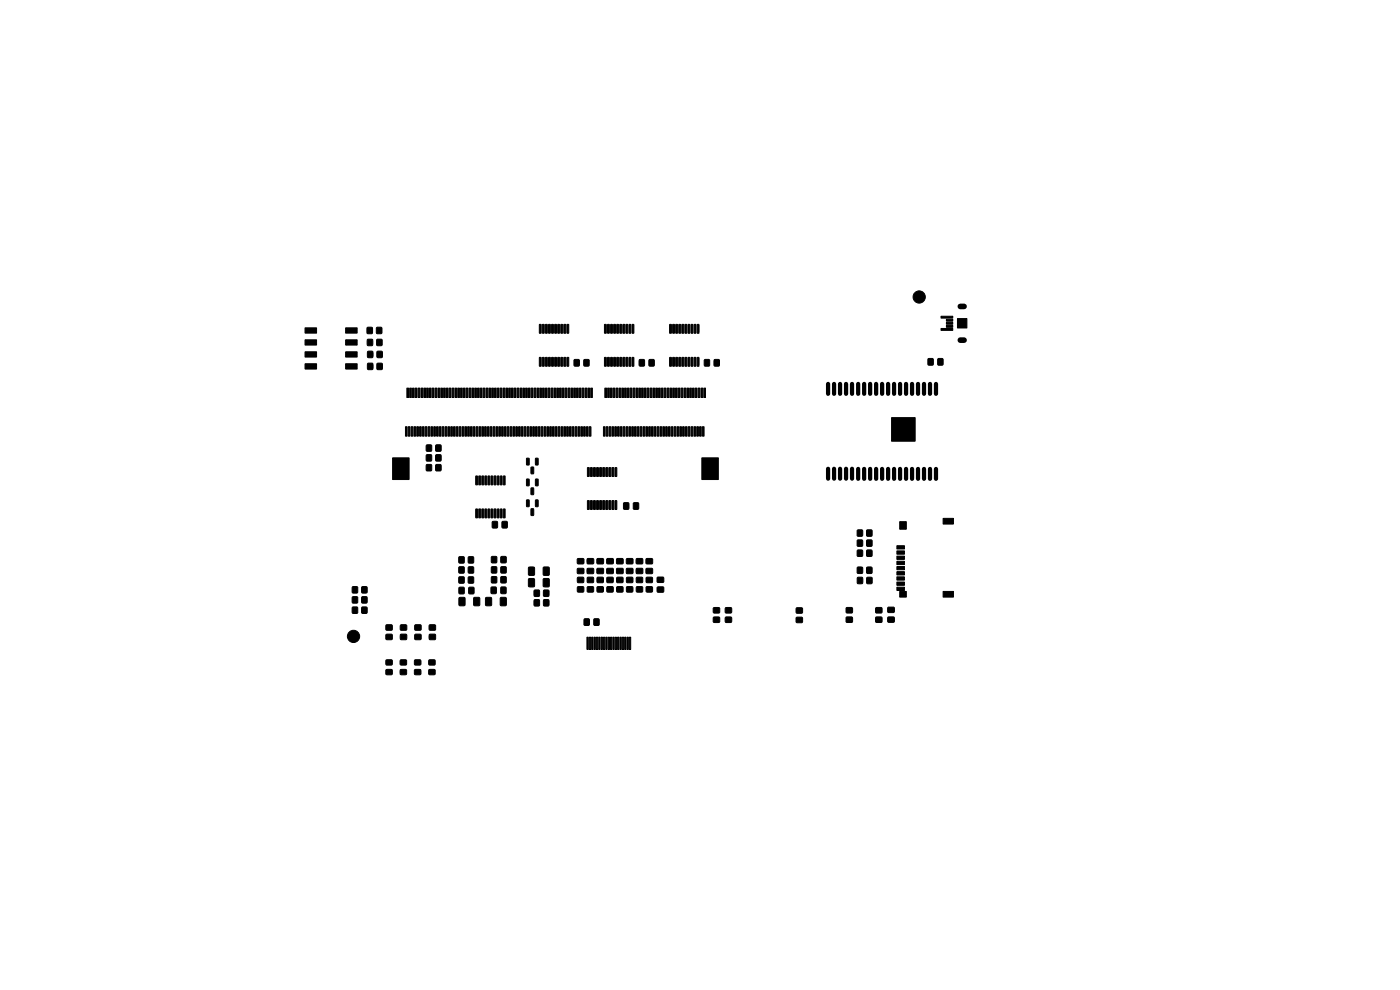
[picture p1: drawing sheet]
<svg xmlns="http://www.w3.org/2000/svg" width="297mm" height="210mm" viewBox="0 0 297 210" stroke-linecap="round" stroke-linejoin="round" font-family="sans-serif">
<g fill="#000" stroke="#000" stroke-width=".21">
<path d="M64.7 69.5h2.5v1.2h-2.5zM64.7 72.1h2.5v1.1h-2.5zM64.7 74.6h2.5v1.1h-2.5zM64.7 77.2h2.5v1.1h-2.5zM73.3 77.2h2.5v1.1h-2.5zM73.3 74.6h2.5v1.1h-2.5zM73.3 72.1h2.5v1.1h-2.5zM73.3 69.5h2.5v1.2h-2.5zM77.9 69.5h1.1v1.2h-1.1zM78 72h1v1.3h-1zM78 74.6h1.1v1.2h-1.1zM78 77.1h1.1v1.3h-1.1z"/>
<path d="M79.9 69.5h1.1v1.2h-1.1zM80 72h1v1.3h-1zM80 74.6h1.1v1.2h-1.1zM80 77.1h1.1v1.3h-1.1zM114.4 68.8l.4 .1-.1 1.8-.3-.1zM114.4 75.8l.4 .1-.1 1.8-.3-.1zM115.1 68.8l.4 .1-.1 1.8-.3-.1zM115.1 75.8l.4 .1-.1 1.8-.3-.1zM115.7 68.8l.4 .1-.1 1.8-.3-.1zM115.7 75.8l.4 .1-.1 1.8-.3-.1zM116.4 68.8l.4 .1-.1 1.8-.3-.1zM116.4 75.8l.4 .1-.1 1.8-.3-.1z"/>
<path d="M117 68.8l.4 .1-.1 1.8-.3-.1zM117 75.8l.4 .1-.1 1.8-.3-.1zM117.7 68.8l.4 .1-.1 1.8-.3-.1zM117.7 75.8l.4 .1-.1 1.8-.3-.1zM118.3 68.8l.4 .1-.1 1.8-.3-.1zM118.3 75.8l.4 .1-.1 1.8-.3-.1zM119 68.8l.4 .1-.1 1.8-.3-.1zM119 75.8l.4 .1-.1 1.8-.3-.1zM119.6 68.8l.4 .1-.1 1.8-.3-.1zM119.6 75.8l.4 .1-.1 1.8-.3-.1zM120.3 68.8l.4 .1-.1 1.8-.3-.1zM120.3 75.8l.4 .1-.1 1.8-.3-.1z"/>
<path d="M121.8 76.3h1.1v1.3h-1.1zM123.9 76.3h1v1.3h-1zM128.3 68.8l.3 .1-.1 1.8-.3-.1zM128.3 75.8l.3 .1-.1 1.8-.3-.1zM128.9 68.8l.4 .1-.1 1.8-.3-.1zM128.9 75.8l.4 .1-.1 1.8-.3-.1zM129.6 68.8l.3 .1-.1 1.8-.3-.1zM129.6 75.8l.3 .1-.1 1.8-.3-.1zM130.2 68.8l.4 .1-.1 1.8-.3-.1zM130.2 75.8l.4 .1-.1 1.8-.3-.1zM130.9 68.8l.3 .1-.1 1.8-.3-.1zM130.9 75.8l.3 .1-.1 1.8-.3-.1z"/>
<path d="M131.5 68.8l.4 .1-.1 1.8-.3-.1zM131.5 75.8l.4 .1-.1 1.8-.3-.1zM132.2 68.8l.3 .1-.1 1.8-.3-.1zM132.2 75.8l.3 .1-.1 1.8-.3-.1zM132.8 68.8l.4 .1-.1 1.8-.3-.1zM132.8 75.8l.4 .1-.1 1.8-.3-.1zM133.5 68.8l.3 .1-.1 1.8-.3-.1zM133.5 75.8l.3 .1-.1 1.8-.3-.1zM134.1 68.8l.4 .1-.1 1.8-.3-.1zM134.1 75.8l.4 .1-.1 1.8-.3-.1zM135.6 76.3h1.1v1.3h-1.1zM137.7 76.3h1v1.3h-1z"/>
<path d="M142.1 68.8l.3 .1-.1 1.8-.3-.1zM142.1 75.8l.3 .1-.1 1.8-.3-.1zM142.7 68.8l.4 .1-.1 1.8-.3-.1zM142.7 75.8l.4 .1-.1 1.8-.3-.1zM143.4 68.8l.3 .1-.1 1.8-.3-.1zM143.4 75.8l.3 .1-.1 1.8-.3-.1zM144 68.8l.4 .1-.1 1.8-.3-.1zM144 75.8l.4 .1-.1 1.8-.3-.1zM144.7 68.8l.3 .1-.1 1.8-.3-.1zM144.7 75.8l.3 .1-.1 1.8-.3-.1zM145.3 68.8l.4 .1-.1 1.8-.3-.1zM145.3 75.8l.4 .1-.1 1.8-.3-.1z"/>
<path d="M146 68.8l.3 .1-.1 1.8-.3-.1zM146 75.8l.3 .1-.1 1.8-.3-.1zM146.6 68.8l.4 .1-.1 1.8-.3-.1zM146.6 75.8l.4 .1-.1 1.8-.3-.1zM147.3 68.8l.3 .1-.1 1.8-.3-.1zM147.3 75.8l.3 .1-.1 1.8-.3-.1zM147.9 68.8l.4 .1-.1 1.8-.3-.1zM147.9 75.8l.4 .1-.1 1.8-.3-.1zM149.5 76.3h1v1.3h-1zM151.5 76.3h1.1v1.3h-1.1zM196.9 76.1h1v1.3h-1zM199 76.1h1v1.3h-1z"/>
<path d="M199.6 69.7h2.5v.4h-2.5zM199.6 67.1h2.5v.4h-2.5zM200.8 69h1.3v.4h-1.3zM200.8 68.4h1.3v.4h-1.3zM200.8 67.7h1.3v.4h-1.3zM203.1 67.6h2v2h-2zM83.3 97.1h3.5v4.6h-3.5zM86 90.5h.4v2h-.4zM86.3 82.3h.4v2h-.4zM86.6 90.5h.4v2h-.4zM86.9 82.3h.4v2h-.4zM87.2 90.5h.4v2h-.4z"/>
<path d="M87.5 82.3h.4v2h-.4zM87.8 90.5h.4v2h-.4zM88.1 82.3h.4v2h-.4zM88.4 90.5h.4v2h-.4zM88.7 82.3h.4v2h-.4zM89 90.5h.4v2h-.4zM89.3 82.3h.4v2h-.4zM89.6 90.5h.4v2h-.4zM89.9 82.3h.4v2h-.4zM90.2 90.5h.4v2h-.4zM90.5 94.4h1v1.3h-1zM90.5 98.6h1v1.2h-1z"/>
<path d="M90.5 96.5h1v1.3h-1zM90.5 82.3h.4v2h-.4zM90.8 90.5h.4v2h-.4zM91.1 82.3h.4v2h-.4zM91.4 90.5h.4v2h-.4zM91.7 82.3h.4v2h-.4zM92 90.5h.4v2h-.4zM92.3 82.3h.4v2h-.4zM92.5 94.4h1v1.3h-1zM92.5 98.6h1v1.2h-1zM92.5 96.5h1v1.3h-1zM92.6 90.5h.4v2h-.4z"/>
<path d="M92.9 82.3h.4v2h-.4zM93.2 90.5h.4v2h-.4zM93.5 82.3h.4v2h-.4zM93.8 90.5h.4v2h-.4zM94.1 82.3h.4v2h-.4zM94.4 90.5h.4v2h-.4zM94.7 82.3h.4v2h-.4zM95 90.5h.4v2h-.4zM95.3 82.3h.4v2h-.4zM95.6 90.5h.4v2h-.4zM95.9 82.3h.4v2h-.4zM96.2 90.5h.4v2h-.4z"/>
<path d="M96.5 82.3h.4v2h-.4zM96.8 90.5h.4v2h-.4zM97.1 82.3h.4v2h-.4zM97.4 90.5h.4v2h-.4zM97.7 82.3h.4v2h-.4zM98 90.5h.4v2h-.4zM98.3 82.3h.4v2h-.4zM98.6 90.5h.4v2h-.4zM98.9 82.3h.4v2h-.4zM99.2 90.5h.4v2h-.4zM99.5 82.3h.4v2h-.4zM99.8 90.5h.4v2h-.4z"/>
<path d="M100.1 82.3h.4v2h-.4zM100.4 90.5h.4v2h-.4zM100.7 82.3h.4v2h-.4zM101 90.5h.4v2h-.4zM101.3 82.3h.4v2h-.4zM101.6 90.5h.4v2h-.4zM101.9 82.3h.4v2h-.4zM102.2 90.5h.4v2h-.4zM102.5 82.3h.4v2h-.4zM102.8 90.5h.4v2h-.4zM103.1 82.3h.4v2h-.4zM103.4 90.5h.4v2h-.4z"/>
<path d="M103.7 82.3h.4v2h-.4zM104 90.5h.4v2h-.4zM104.3 82.3h.4v2h-.4zM104.6 90.5h.4v2h-.4zM104.9 82.3h.4v2h-.4zM105.2 90.5h.4v2h-.4zM105.5 82.3h.4v2h-.4zM105.8 90.5h.4v2h-.4zM106.1 82.3h.4v2h-.4zM106.4 90.5h.4v2h-.4zM106.7 82.3h.4v2h-.4zM107 90.5h.4v2h-.4z"/>
<path d="M107.3 82.3h.4v2h-.4zM107.6 90.5h.4v2h-.4zM107.9 82.3h.4v2h-.4zM108.2 90.5h.4v2h-.4zM108.5 82.3h.4v2h-.4zM108.8 90.5h.4v2h-.4zM109.1 82.3h.4v2h-.4zM109.4 90.5h.4v2h-.4zM109.7 82.3h.4v2h-.4zM110 90.5h.4v2h-.4zM110.3 82.3h.4v2h-.4zM110.6 90.5h.4v2h-.4z"/>
<path d="M110.9 82.3h.4v2h-.4zM111.2 90.5h.4v2h-.4zM111.5 82.3h.4v2h-.4zM111.8 90.5h.4v2h-.4zM112.1 82.3h.4v2h-.4zM111.7 97.2l.6 .1-.1 1.3h-.5zM112.4 90.5h.4v2h-.4zM112.7 82.3h.4v2h-.4zM113 90.5h.4v2h-.4zM112.7 99.1h.5l-.1 1.4-.5-.1zM113.3 82.3h.4v2h-.4zM113.6 90.5h.4v2h-.4z"/>
<path d="M113.9 82.3h.4v2h-.4zM113.6 97.2l.6 .1-.1 1.3h-.5zM114.2 90.5h.4v2h-.4zM114.5 82.3h.4v2h-.4zM114.8 90.5h.4v2h-.4zM115.1 82.3h.4v2h-.4zM115.4 90.5h.4v2h-.4zM115.7 82.3h.4v2h-.4zM116 90.5h.4v2h-.4zM116.3 82.3h.4v2h-.4zM116.6 90.5h.4v2h-.4zM116.9 82.3h.4v2h-.4z"/>
<path d="M117.2 90.5h.4v2h-.4zM117.5 82.3h.4v2h-.4zM117.8 90.5h.4v2h-.4zM118.1 82.3h.4v2h-.4zM118.4 90.5h.4v2h-.4zM118.7 82.3h.4v2h-.4zM119 90.5h.4v2h-.4zM119.3 82.3h.4v2h-.4zM119.6 90.5h.4v2h-.4zM119.9 82.3h.4v2h-.4zM120.2 90.5h.4v2h-.4zM120.5 82.3h.4v2h-.4z"/>
<path d="M120.8 90.5h.4v2h-.4zM121.1 82.3h.4v2h-.4zM121.4 90.5h.4v2h-.4zM121.7 82.3h.4v2h-.4zM122 90.5h.4v2h-.4zM122.3 82.3h.4v2h-.4zM122.6 90.5h.4v2h-.4zM122.9 82.3h.4v2h-.4zM123.2 90.5h.4v2h-.4zM123.5 82.3h.4v2h-.4zM123.8 90.5h.4v2h-.4zM124.1 82.3h.4v2h-.4z"/>
<path d="M124.4 90.5h.4v2h-.4zM124.7 82.3h.4v2h-.4zM124.6 99.2l.4 .1-.1 1.8-.3-.1zM125 90.5h.4v2h-.4zM125.3 82.3h.4v2h-.4zM125.3 99.2l.4 .1-.1 1.8-.3-.1zM125.9 99.2l.4 .1-.1 1.8-.3-.1zM126.6 99.2l.4 .1-.1 1.8-.3-.1zM127.2 99.2l.4 .1-.1 1.8-.3-.1zM128 90.5h.4v2h-.4zM127.9 99.2l.4 .1-.1 1.8-.3-.1zM128.3 82.3h.4v2h-.4z"/>
<path d="M128.6 90.5h.4v2h-.4zM128.5 99.2l.4 .1-.1 1.8-.3-.1zM128.9 82.3h.4v2h-.4zM129.2 90.5h.4v2h-.4zM129.2 99.2l.4 .1-.1 1.8-.3-.1zM129.5 82.3h.4v2h-.4zM129.8 90.5h.4v2h-.4zM129.8 99.2l.4 .1-.1 1.8-.3-.1zM130.1 82.3h.4v2h-.4zM130.4 90.5h.4v2h-.4zM130.7 82.3h.4v2h-.4zM130.5 99.2l.4 .1-.1 1.8-.3-.1z"/>
<path d="M131 90.5h.4v2h-.4zM131.3 82.3h.4v2h-.4zM131.6 90.5h.4v2h-.4zM131.9 82.3h.4v2h-.4zM132.2 90.5h.4v2h-.4zM132.5 82.3h.4v2h-.4zM132.8 90.5h.4v2h-.4zM133.1 82.3h.4v2h-.4zM133.4 90.5h.4v2h-.4zM133.7 82.3h.4v2h-.4zM134 90.5h.4v2h-.4zM134.3 82.3h.4v2h-.4z"/>
<path d="M134.6 90.5h.4v2h-.4zM134.9 82.3h.4v2h-.4zM135.2 90.5h.4v2h-.4zM135.5 82.3h.4v2h-.4zM135.8 90.5h.4v2h-.4zM136.1 82.3h.4v2h-.4zM136.4 90.5h.4v2h-.4zM136.7 82.3h.4v2h-.4zM137 90.5h.4v2h-.4zM137.3 82.3h.4v2h-.4zM137.6 90.5h.4v2h-.4zM137.9 82.3h.4v2h-.4z"/>
<path d="M138.2 90.5h.4v2h-.4zM138.5 82.3h.4v2h-.4zM138.8 90.5h.4v2h-.4zM139.1 82.3h.4v2h-.4zM139.4 90.5h.4v2h-.4zM139.7 82.3h.4v2h-.4zM140 90.5h.4v2h-.4zM140.3 82.3h.4v2h-.4zM140.6 90.5h.4v2h-.4zM140.9 82.3h.4v2h-.4zM141.2 90.5h.4v2h-.4zM141.5 82.3h.4v2h-.4z"/>
<path d="M141.8 90.5h.4v2h-.4zM142.1 82.3h.4v2h-.4zM142.4 90.5h.4v2h-.4zM142.7 82.3h.4v2h-.4zM143 90.5h.4v2h-.4zM143.3 82.3h.4v2h-.4zM143.6 90.5h.4v2h-.4zM143.9 82.3h.4v2h-.4zM144.2 90.5h.4v2h-.4zM144.5 82.3h.4v2h-.4zM144.8 90.5h.4v2h-.4zM145.1 82.3h.4v2h-.4z"/>
<path d="M145.4 90.5h.4v2h-.4zM145.7 82.3h.4v2h-.4zM146 90.5h.4v2h-.4zM146.3 82.3h.4v2h-.4zM146.6 90.5h.4v2h-.4zM146.9 82.3h.4v2h-.4zM147.2 90.5h.4v2h-.4zM147.5 82.3h.4v2h-.4zM147.8 90.5h.4v2h-.4zM148.1 82.3h.4v2h-.4zM148.4 90.5h.4v2h-.4zM148.7 82.3h.4v2h-.4z"/>
<path d="M148.9 97.1h3.5v4.6h-3.5zM149 90.5h.4v2h-.4zM149.3 82.3h.4v2h-.4zM189.1 88.6h5v5h-5zM97.4 118.1h1v1.3h-1zM99.4 118.1h1v1.3h-1zM100.9 101l.4 .1-.1 1.8-.3-.1zM100.9 108l.4 .1-.1 1.8-.3-.1zM101.6 101l.4 .1-.1 1.8-.3-.1zM101.6 108l.4 .1-.1 1.8-.3-.1zM102.2 101l.4 .1-.1 1.8-.3-.1zM102.2 108l.4 .1-.1 1.8-.3-.1z"/>
<path d="M102.9 101l.4 .1-.1 1.8-.3-.1zM102.9 108l.4 .1-.1 1.8-.3-.1zM103.5 101l.4 .1-.1 1.8-.3-.1zM103.5 108l.4 .1-.1 1.8-.3-.1zM104.2 101l.4 .1-.1 1.8-.3-.1zM104.2 108l.4 .1-.1 1.8-.3-.1zM104.8 101l.4 .1-.1 1.8-.3-.1zM104.8 108l.4 .1-.1 1.8-.3-.1zM104.3 118.1h1v1.2h-1zM104.5 110.7h1v1.3h-1zM105.5 101l.4 .1-.1 1.8-.3-.1zM105.5 108l.4 .1-.1 1.8-.3-.1z"/>
<path d="M106.1 101l.4 .1-.1 1.8-.3-.1zM106.1 108l.4 .1-.1 1.8-.3-.1zM106.8 101l.4 .1-.1 1.8-.3-.1zM106.8 108l.4 .1-.1 1.8-.3-.1zM106.3 118.1h1v1.2h-1zM106.5 110.7h1.1v1.3h-1.1zM111.7 101.6l.6 .1-.1 1.4-.5-.1zM111.7 106.1h.6l-.1 1.4-.5-.1zM112.7 103.5l.5 .1-.1 1.3h-.5zM112.7 107.9l.5 .1-.1 1.4-.5-.1zM113.6 101.6l.6 .1-.1 1.4-.5-.1zM113.6 106.1h.6l-.1 1.4-.5-.1z"/>
<path d="M122.5 118.5h1.3v1.1h-1.3zM124.6 106.2l.4 .1-.1 1.8-.3-.1zM125.3 106.2l.4 .1-.1 1.8-.3-.1zM124.6 118.5h1.3v1.1h-1.3zM125.9 106.2l.4 .1-.1 1.8-.3-.1zM126.6 106.2l.4 .1-.1 1.8-.3-.1zM127.2 106.2l.4 .1-.1 1.8-.3-.1zM126.7 118.5h1.3v1.1h-1.3zM127.9 106.2l.4 .1-.1 1.8-.3-.1zM128.5 106.2l.4 .1-.1 1.8-.3-.1zM129.2 106.2l.4 .1-.1 1.8-.3-.1zM128.8 118.5h1.3v1.1h-1.3z"/>
<path d="M129.8 106.2l.4 .1-.1 1.8-.3-.1zM130.5 106.2l.4 .1-.1 1.8-.3-.1zM130.8 118.5h1.3v1.1h-1.3zM132.3 106.7h1.1v1.3h-1.1zM132.9 118.5h1.3v1.1h-1.3zM134.4 106.7h1v1.3h-1zM135 118.5h1.3v1.1h-1.3zM137.1 118.5h1.3v1.1h-1.3zM181.9 114.6h1v1.2h-1zM181.9 112.5h1v1.2h-1zM181.9 116.7h1v1.3h-1zM183.9 114.6h1v1.2h-1z"/>
<path d="M183.9 112.5h1v1.2h-1zM183.9 116.7h1v1.3h-1zM190.3 115.8h1.6v.7h-1.6zM190.3 116.9h1.6v.7h-1.6zM190.3 118h1.6v.7h-1.6zM190.3 119.1h1.6v.7h-1.6zM190.9 110.7h1.4v1.6h-1.4zM200.1 110h2.2v1.2h-2.2zM74.8 124.5h1v1.2h-1zM74.8 128.8h1v1.3h-1zM74.8 126.6h1v1.3h-1zM76.8 124.5h1v1.2h-1z"/>
<path d="M76.8 128.8h1v1.3h-1zM76.8 126.6h1v1.3h-1zM81.9 132.6h1.3v1h-1.3zM81.9 134.6h1.3v1h-1.3zM85 132.6h1.2v1h-1.2zM85 134.6h1.2v1h-1.2zM88 132.6h1.3v1h-1.3zM88 134.6h1.3v1h-1.3zM91.1 132.6h1.3v1h-1.3zM91.1 134.6h1.3v1h-1.3zM97.4 122.4h1v1.3h-1zM97.4 124.6h1v1.3h-1z"/>
<path d="M97.4 120.3h1v1.2h-1zM97.4 126.8h1.2v1.6h-1.2zM99.4 122.4h1v1.3h-1zM99.5 124.6h1v1.3h-1zM99.4 120.3h1v1.2h-1zM100.5 126.8h1.2v1.6h-1.2zM103.1 126.8h1.1v1.6h-1.1zM104.3 120.3h1v1.2h-1zM104.2 124.6h1v1.3h-1zM104.3 122.4h1v1.2h-1zM106.2 126.8h1.2v1.6h-1.2zM106.3 120.3h1v1.2h-1z"/>
<path d="M106.3 124.6h1v1.3h-1zM106.3 122.4h1v1.2h-1zM112.2 122.8h1.1v1.6h-1.1zM113.3 127.2h1.1v1.3h-1.1zM112.2 120.3h1.1v1.7h-1.1zM113.3 125.2h1.1v1.3h-1.1zM115.3 122.8h1.2v1.6h-1.2zM115.3 127.2h1.1v1.3h-1.1zM115.3 125.2h1.1v1.3h-1.1zM115.3 120.3h1.2v1.7h-1.2zM122.5 124.5h1.3v1.1h-1.3zM122.5 122.5h1.3v1.1h-1.3z"/>
<path d="M122.5 120.6h1.3v1h-1.3zM123.9 131.3h1.1v1.3h-1.1zM124.5 135.2h.3v2.6h-.3zM124.6 124.5h1.3v1.1h-1.3zM124.6 122.5h1.3v1.1h-1.3zM125 135.2h.3v2.6h-.3zM125.5 135.2h.3v2.6h-.3zM124.6 120.6h1.3v1h-1.3zM126 131.3h1.1v1.3h-1.1zM126 135.2h.3v2.6h-.3zM126.5 135.2h.3v2.6h-.3zM126.7 124.5h1.3v1.1h-1.3z"/>
<path d="M126.7 122.5h1.3v1.1h-1.3zM127 135.2h.3v2.6h-.3zM127.5 135.2h.3v2.6h-.3zM126.7 120.6h1.3v1h-1.3zM128 135.2h.3v2.6h-.3zM128.5 135.2h.3v2.6h-.3zM128.8 124.5h1.2v1.1h-1.2zM128.8 122.5h1.2v1.1h-1.2zM129 135.2h.3v2.6h-.3zM129.5 135.2h.3v2.6h-.3zM128.8 120.6h1.3v1h-1.3zM130 135.2h.3v2.6h-.3z"/>
<path d="M130.5 135.2h.3v2.6h-.3zM131 135.2h.3v2.6h-.3zM130.9 124.5h1.2v1.1h-1.2zM130.9 122.5h1.2v1.1h-1.2zM131.5 135.2h.3v2.6h-.3zM130.8 120.6h1.3v1h-1.3zM132 135.2h.3v2.6h-.3zM132.5 135.2h.3v2.6h-.3zM133 135.2h.3v2.6h-.3zM133 124.5h1.2v1.1h-1.2zM133 122.5h1.2v1.1h-1.2zM133.5 135.2h.3v2.6h-.3z"/>
<path d="M132.9 120.6h1.3v1h-1.3zM135 124.5h1.3v1.1h-1.3zM135 122.5h1.3v1.1h-1.3zM135 120.6h1.3v1h-1.3zM137.1 124.5h1.3v1.1h-1.3zM137.1 122.5h1.3v1.1h-1.3zM137.1 120.6h1.3v1h-1.3zM139.5 124.5h1.3v1.1h-1.3zM139.5 122.5h1.3v1h-1.3zM151.4 130.9h1.2v1.1h-1.2zM151.4 128.9h1.2v1.1h-1.2zM153.9 130.9h1.3v1.1h-1.3z"/>
<path d="M153.9 128.9h1.3v1.1h-1.3zM168.9 129h1.3v1h-1.3zM168.9 131h1.3v1h-1.3zM179.5 128.9h1.3v1.1h-1.3zM179.5 130.9h1.3v1.1h-1.3zM181.9 120.3h1v1.3h-1zM181.9 122.5h1.1v1.3h-1.1zM183.9 120.3h1v1.3h-1zM183.9 122.5h1.1v1.3h-1.1zM185.8 128.9h1.3v1.1h-1.3zM185.8 130.9h1.3v1.1h-1.3zM188.4 128.9h1.3v1h-1.3z"/>
<path d="M188.4 130.9h1.3v1.1h-1.3zM190.3 120.2h1.6v.7h-1.6zM190.3 121.3h1.6v.7h-1.6zM190.3 122.4h1.6v.7h-1.6zM190.3 123.5h1.6v.7h-1.6zM190.3 124.6h1.6v.7h-1.6zM190.9 125.5h1.4v1.2h-1.4zM200.1 125.5h2.2v1.2h-2.2zM81.9 142.1h1.3v1h-1.3zM81.9 140h1.3v1h-1.3zM84.9 142.1h1.3v1h-1.3zM84.9 140h1.3v1h-1.3z"/>
<path d="M88 142.1h1.2v1h-1.2zM88 140h1.2v1h-1.2zM91 142.1h1.3v1h-1.3zM91 140h1.3v1h-1.3z"/>
<circle cx="195" cy="63" r="1.3"/>
<circle cx="75" cy="135" r="1.3"/>
</g>
<g fill="none" stroke="#000" stroke-width=".9">
<path d="M175.7 81.4v2.1M175.7 99.4v2.1M176.9 81.4v2.1M176.9 99.4v2.1M178.2 81.4v2.1M178.2 99.4v2.1M179.5 81.4v2.1M179.5 99.4v2.1M180.8 81.4v2.1M180.8 99.4v2.1M182.1 81.4v2.1M182.1 99.5v2.1"/>
<path d="M183.3 81.4v2.1M183.3 99.5v2.1M184.6 81.4v2.1M184.6 99.5v2.1M185.9 81.4v2.1M185.9 99.5v2.1M187.1 81.4v2.1M187.1 99.5v2.1M188.4 81.4v2.1M188.4 99.5v2.1M189.7 81.4v2.1M189.7 99.5v2.1"/>
<path d="M190.9 81.4v2.1M190.9 99.5v2.1M192.2 81.4v2.1M192.2 99.5v2.1M193.5 81.4v2.1M193.5 99.5v2.1M194.8 81.4v2.1M194.8 99.5v2.1M196 81.4v2.1M196 99.5v2.1M197.3 81.4v2.1M197.3 99.5v2.1"/>
<path d="M198.6 81.4v2.1M198.6 99.5v2.1"/>
</g>
<path d="M203.7 72.2h.8M203.7 65h.8" fill="none" stroke="#000" stroke-width="1.2"/>
</svg>
